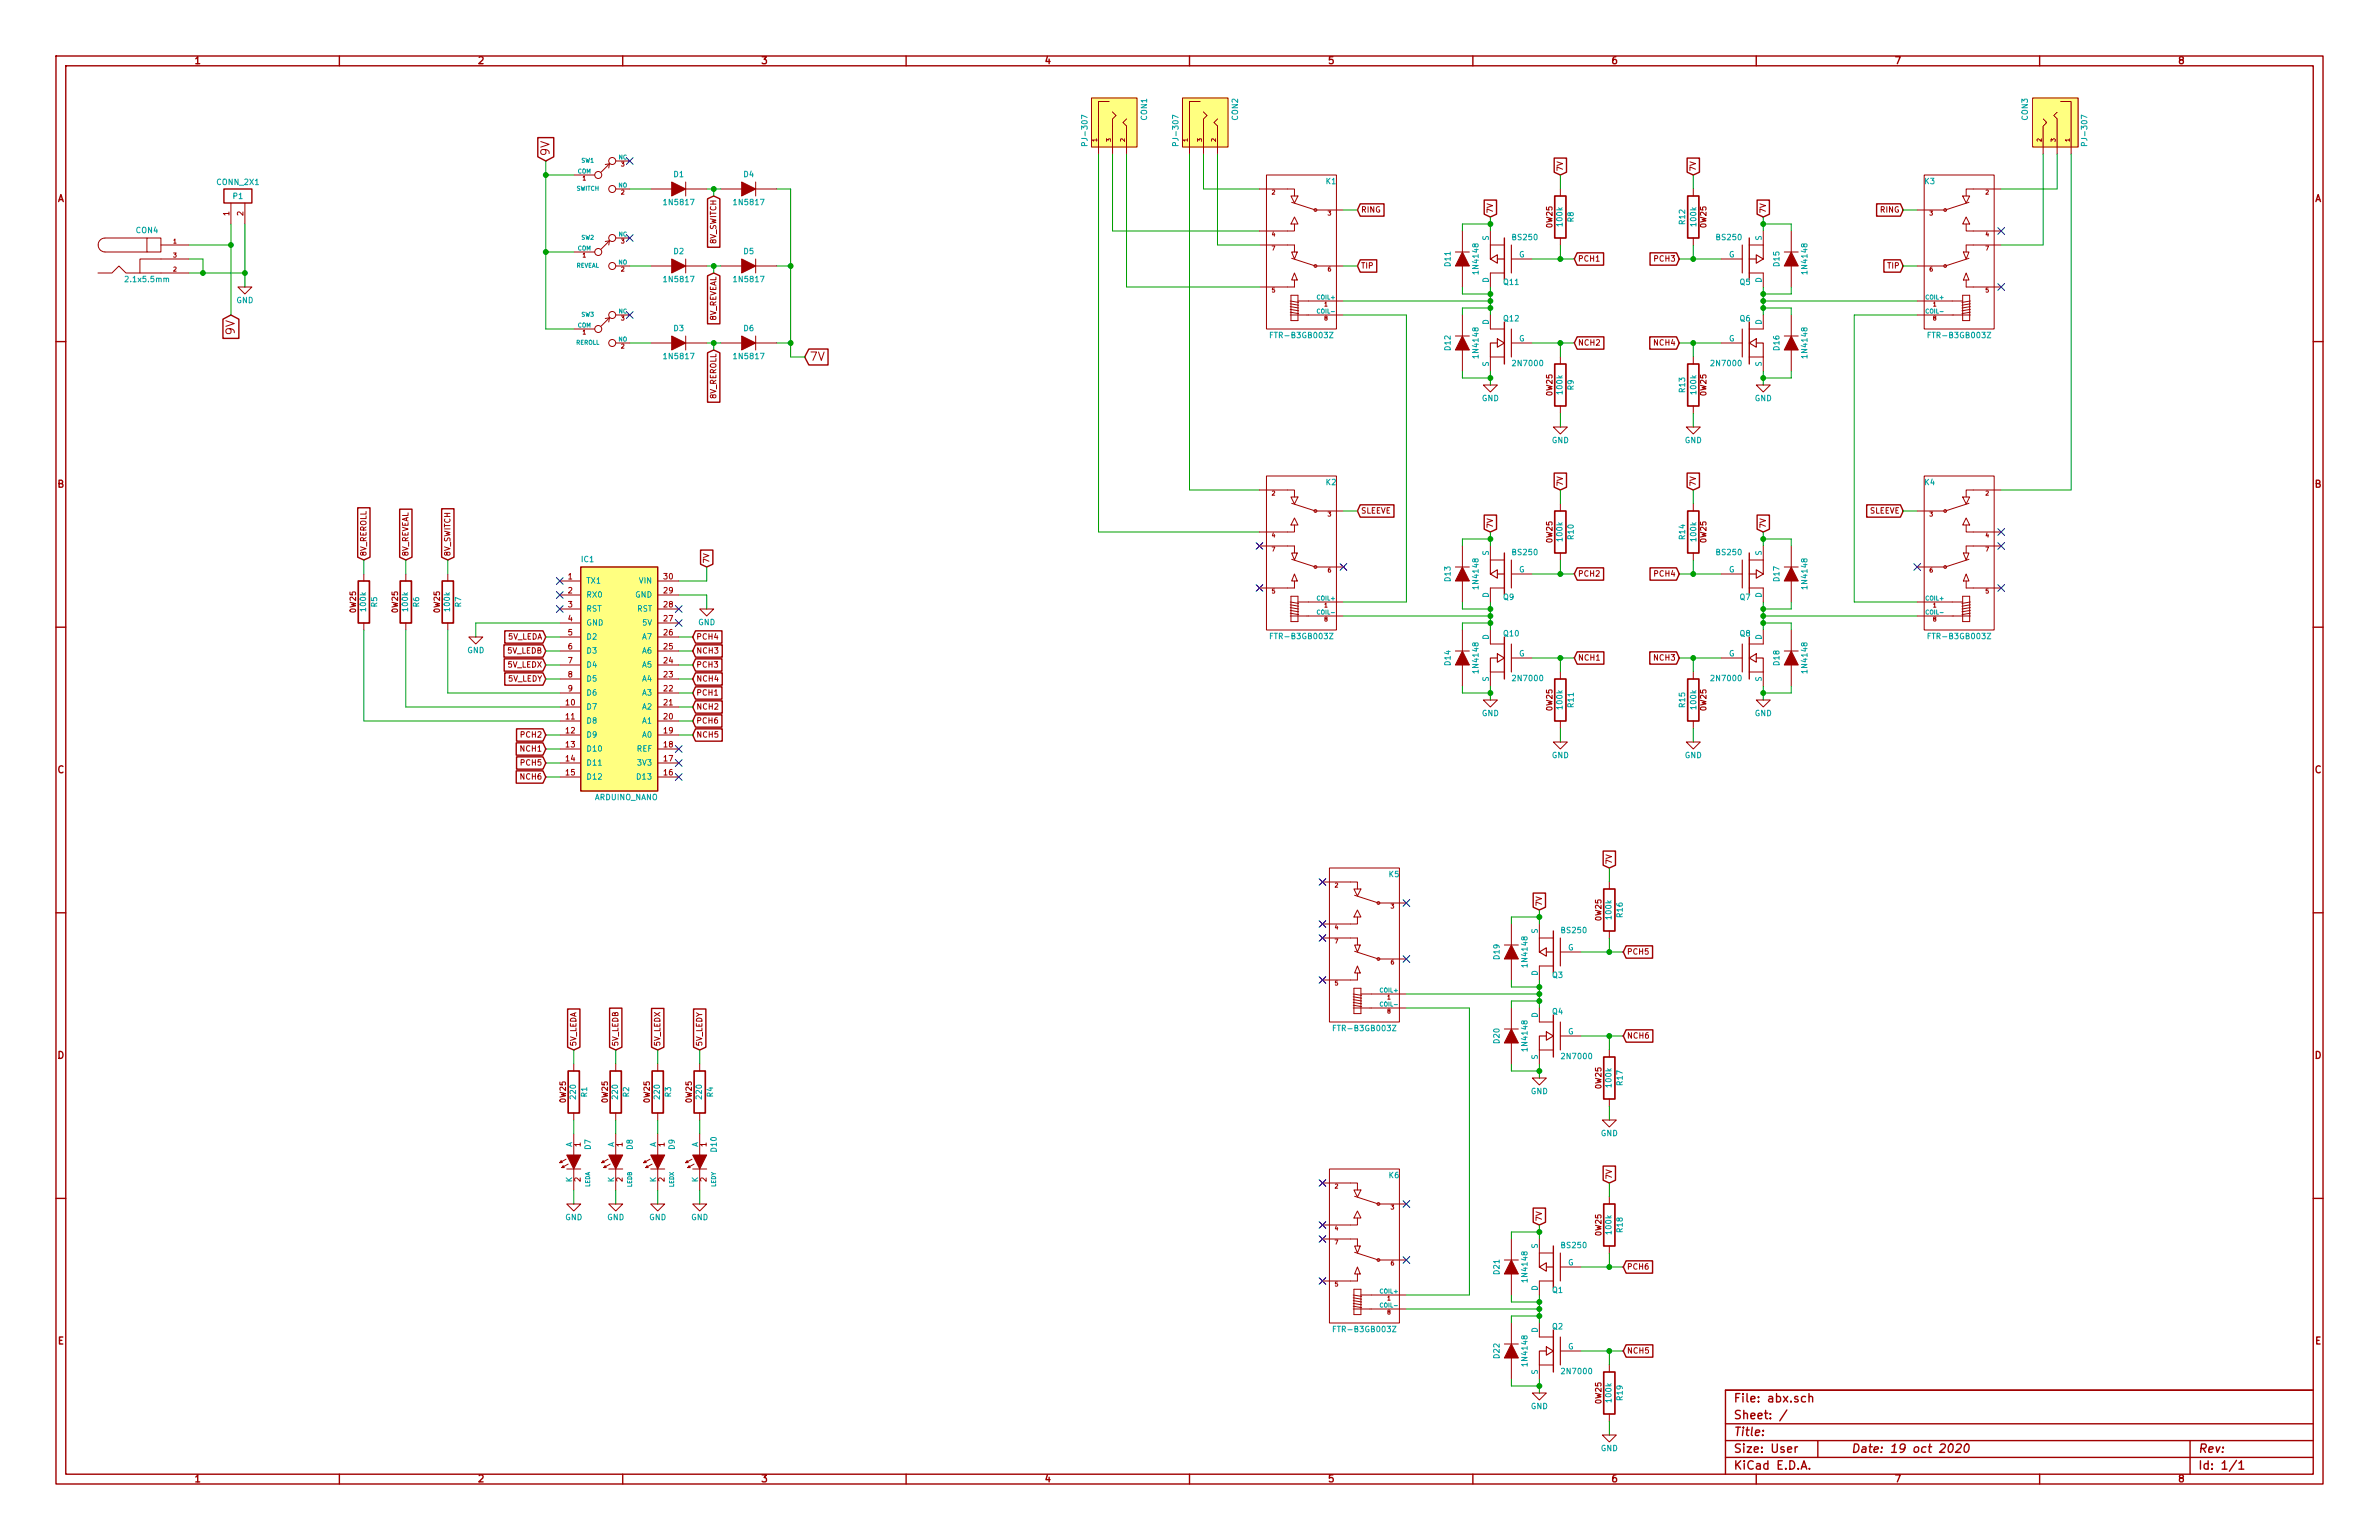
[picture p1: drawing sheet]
<svg xmlns="http://www.w3.org/2000/svg" width="432mm" height="279mm" viewBox="0 0 432 279" stroke-linecap="round" stroke-linejoin="round" font-family="sans-serif">
<defs><g id="words">
<g font-size="2.1" fill="#a00000">
<text x="99.8" y="28.3" transform="rotate(-90 99.8 28.3)">9V</text>
<text x="42.7" y="60.7" transform="rotate(-90 42.7 60.7)">9V</text>
<text x="147" y="65.5">7V</text>
<text x="314.7" y="254.5">File: abx.sch</text>
<text x="314.7" y="257.6">Sheet: /</text>
<text x="314.7" y="263.7">Size: User</text>
<text x="314.7" y="260.6">Title:</text>
<text x="336" y="263.7">Date: 19 oct 2020</text>
<text x="399" y="263.7">Rev:</text>
<text x="314.7" y="266.7">KiCad E.D.A.</text>
<text x="399" y="266.7">Id: 1/1</text>
</g>
<g font-size="1.8" fill="#a00000">
<text x="35.4" y="11.7">1</text>
<text x="86.8" y="11.7">2</text>
<text x="138.3" y="11.7">3</text>
<text x="189.7" y="11.7">4</text>
<text x="241.1" y="11.7">5</text>
<text x="292.6" y="11.7">6</text>
<text x="344" y="11.7">7</text>
<text x="395.5" y="11.7">8</text>
<text x="10.4" y="36.7">A</text>
<text x="420.1" y="36.7">A</text>
<text x="10.4" y="88.5">B</text>
<text x="420.1" y="88.5">B</text>
<text x="10.4" y="140.3">C</text>
<text x="420.1" y="140.3">C</text>
<text x="10.4" y="192.2">D</text>
<text x="420.1" y="192.2">D</text>
<text x="10.5" y="244">E</text>
<text x="420.2" y="244">E</text>
<text x="35.4" y="269">1</text>
<text x="86.8" y="269">2</text>
<text x="138.3" y="269">3</text>
<text x="189.7" y="269">4</text>
<text x="241.1" y="269">5</text>
<text x="292.6" y="269">6</text>
<text x="344" y="269">7</text>
<text x="395.5" y="269">8</text>
</g>
<g font-size="1.4" fill="#00a0a0">
<text x="208.2" y="21.8" transform="rotate(-90 208.2 21.8)">CON1</text>
<text x="224.7" y="21.8" transform="rotate(-90 224.7 21.8)">CON2</text>
<text x="368.1" y="21.8" transform="rotate(-90 368.1 21.8)">CON3</text>
<text x="197.4" y="26" transform="rotate(-90 197.4 26)">PJ-307</text>
<text x="213.9" y="26" transform="rotate(-90 213.9 26)">PJ-307</text>
<text x="378.9" y="26" transform="rotate(-90 378.9 26)">PJ-307</text>
<text x="39.4" y="33.6">CONN_2X1</text>
<text x="122.3" y="32.2">D1</text>
<text x="135" y="32.2">D4</text>
<text x="240.7" y="33.5">K1</text>
<text x="349.4" y="33.5">K3</text>
<text x="42.3" y="36.1">P1</text>
<text x="120.7" y="37.3">1N5817</text>
<text x="133.4" y="37.3">1N5817</text>
<text x="283.6" y="40.9" transform="rotate(-90 283.6 40.9)">100k</text>
<text x="285.7" y="40.3" transform="rotate(-90 285.7 40.3)">R8</text>
<text x="305.9" y="40.7" transform="rotate(-90 305.9 40.7)">R12</text>
<text x="307.9" y="40.9" transform="rotate(-90 307.9 40.9)">100k</text>
<text x="24.7" y="42.3">CON4</text>
<text x="122.3" y="46.2">D2</text>
<text x="135" y="46.2">D5</text>
<text x="270.3" y="43.6" transform="rotate(-90 270.3 43.6)">S</text>
<text x="274.6" y="43.6">BS250</text>
<text x="275.7" y="46.7">G</text>
<text x="311.6" y="43.6">BS250</text>
<text x="313.8" y="46.7">G</text>
<text x="319.8" y="43.6" transform="rotate(-90 319.8 43.6)">S</text>
<text x="23.1" y="51.2">2.1x5.5mm</text>
<text x="120.7" y="51.2">1N5817</text>
<text x="133.4" y="51.2">1N5817</text>
<text x="263.3" y="48.3" transform="rotate(-90 263.3 48.3)">D11</text>
<text x="268.4" y="49.5" transform="rotate(-90 268.4 49.5)">1N4148</text>
<text x="270.3" y="51.3" transform="rotate(-90 270.3 51.3)">D</text>
<text x="273" y="51.7">Q11</text>
<text x="315.8" y="51.7">Q5</text>
<text x="319.8" y="51.3" transform="rotate(-90 319.8 51.3)">D</text>
<text x="323" y="48.3" transform="rotate(-90 323 48.3)">D15</text>
<text x="328.1" y="49.5" transform="rotate(-90 328.1 49.5)">1N4148</text>
<text x="42.9" y="55">GND</text>
<text x="270.3" y="58.9" transform="rotate(-90 270.3 58.9)">D</text>
<text x="273" y="58.3">Q12</text>
<text x="315.8" y="58.3">Q6</text>
<text x="319.8" y="58.9" transform="rotate(-90 319.8 58.9)">D</text>
<text x="120.7" y="65.2">1N5817</text>
<text x="122.3" y="60.1">D3</text>
<text x="133.4" y="65.2">1N5817</text>
<text x="135" y="60.1">D6</text>
<text x="231" y="61.4">FTR-B3GB003Z</text>
<text x="263.3" y="63.5" transform="rotate(-90 263.3 63.5)">D12</text>
<text x="268.4" y="64.7" transform="rotate(-90 268.4 64.7)">1N4148</text>
<text x="275.7" y="62">G</text>
<text x="313.8" y="62">G</text>
<text x="323" y="63.5" transform="rotate(-90 323 63.5)">D16</text>
<text x="328.1" y="64.7" transform="rotate(-90 328.1 64.7)">1N4148</text>
<text x="350.4" y="61.4">FTR-B3GB003Z</text>
<text x="270.3" y="66.5" transform="rotate(-90 270.3 66.5)">S</text>
<text x="274.8" y="66.5">2N7000</text>
<text x="283.6" y="71.4" transform="rotate(-90 283.6 71.4)">100k</text>
<text x="285.7" y="70.7" transform="rotate(-90 285.7 70.7)">R9</text>
<text x="305.9" y="71.1" transform="rotate(-90 305.9 71.1)">R13</text>
<text x="307.9" y="71.4" transform="rotate(-90 307.9 71.4)">100k</text>
<text x="310.8" y="66.5">2N7000</text>
<text x="319.8" y="66.5" transform="rotate(-90 319.8 66.5)">S</text>
<text x="268.9" y="72.8">GND</text>
<text x="318.5" y="72.8">GND</text>
<text x="281.6" y="80.4">GND</text>
<text x="305.8" y="80.4">GND</text>
<text x="240.7" y="88.1">K2</text>
<text x="349.4" y="88.1">K4</text>
<text x="270.3" y="100.8" transform="rotate(-90 270.3 100.8)">S</text>
<text x="274.6" y="100.8">BS250</text>
<text x="283.6" y="98.1" transform="rotate(-90 283.6 98.1)">100k</text>
<text x="285.7" y="97.8" transform="rotate(-90 285.7 97.8)">R10</text>
<text x="305.9" y="97.8" transform="rotate(-90 305.9 97.8)">R14</text>
<text x="307.9" y="98.1" transform="rotate(-90 307.9 98.1)">100k</text>
<text x="311.6" y="100.8">BS250</text>
<text x="319.8" y="100.8" transform="rotate(-90 319.8 100.8)">S</text>
<text x="105.5" y="102">IC1</text>
<text x="106.4" y="105.9">TX1</text>
<text x="116" y="105.9">VIN</text>
<text x="263.3" y="105.4" transform="rotate(-90 263.3 105.4)">D13</text>
<text x="268.4" y="106.6" transform="rotate(-90 268.4 106.6)">1N4148</text>
<text x="275.7" y="103.9">G</text>
<text x="313.8" y="103.9">G</text>
<text x="323" y="105.4" transform="rotate(-90 323 105.4)">D17</text>
<text x="328.1" y="106.6" transform="rotate(-90 328.1 106.6)">1N4148</text>
<text x="66.5" y="110.8" transform="rotate(-90 66.5 110.8)">100k</text>
<text x="68.5" y="110.1" transform="rotate(-90 68.5 110.1)">R5</text>
<text x="74.1" y="110.8" transform="rotate(-90 74.1 110.8)">100k</text>
<text x="76.1" y="110.1" transform="rotate(-90 76.1 110.1)">R6</text>
<text x="81.7" y="110.8" transform="rotate(-90 81.7 110.8)">100k</text>
<text x="83.7" y="110.1" transform="rotate(-90 83.7 110.1)">R7</text>
<text x="106.4" y="108.5">RX0</text>
<text x="106.4" y="111">RST</text>
<text x="106.4" y="113.5">GND</text>
<text x="115.2" y="108.5">GND</text>
<text x="115.5" y="111">RST</text>
<text x="116.6" y="113.5">5V</text>
<text x="126.7" y="113.5">GND</text>
<text x="270.3" y="108.5" transform="rotate(-90 270.3 108.5)">D</text>
<text x="272.9" y="108.9">Q9</text>
<text x="315.8" y="108.9">Q7</text>
<text x="319.8" y="108.5" transform="rotate(-90 319.8 108.5)">D</text>
<text x="84.8" y="118.5">GND</text>
<text x="106.4" y="116.1">D2</text>
<text x="106.4" y="118.6">D3</text>
<text x="116.6" y="118.6">A6</text>
<text x="116.6" y="116.1">A7</text>
<text x="231" y="116">FTR-B3GB003Z</text>
<text x="270.3" y="116.1" transform="rotate(-90 270.3 116.1)">D</text>
<text x="273" y="115.5">Q10</text>
<text x="275.7" y="119.1">G</text>
<text x="313.8" y="119.1">G</text>
<text x="315.8" y="115.5">Q8</text>
<text x="319.8" y="116.1" transform="rotate(-90 319.8 116.1)">D</text>
<text x="350.4" y="116">FTR-B3GB003Z</text>
<text x="106.4" y="121.2">D4</text>
<text x="106.4" y="123.7">D5</text>
<text x="116.6" y="123.7">A4</text>
<text x="116.6" y="121.2">A5</text>
<text x="263.3" y="120.7" transform="rotate(-90 263.3 120.7)">D14</text>
<text x="268.4" y="121.8" transform="rotate(-90 268.4 121.8)">1N4148</text>
<text x="270.3" y="123.6" transform="rotate(-90 270.3 123.6)">S</text>
<text x="274.8" y="123.6">2N7000</text>
<text x="310.8" y="123.6">2N7000</text>
<text x="319.8" y="123.6" transform="rotate(-90 319.8 123.6)">S</text>
<text x="323" y="120.7" transform="rotate(-90 323 120.7)">D18</text>
<text x="328.1" y="121.8" transform="rotate(-90 328.1 121.8)">1N4148</text>
<text x="106.4" y="126.2">D6</text>
<text x="106.4" y="128.8">D7</text>
<text x="106.4" y="131.3">D8</text>
<text x="116.6" y="131.3">A1</text>
<text x="116.6" y="128.8">A2</text>
<text x="116.6" y="126.2">A3</text>
<text x="268.9" y="130">GND</text>
<text x="283.6" y="128.6" transform="rotate(-90 283.6 128.6)">100k</text>
<text x="285.7" y="128.3" transform="rotate(-90 285.7 128.3)">R11</text>
<text x="305.9" y="128.3" transform="rotate(-90 305.9 128.3)">R15</text>
<text x="307.9" y="128.6" transform="rotate(-90 307.9 128.6)">100k</text>
<text x="318.5" y="130">GND</text>
<text x="106.4" y="133.9">D9</text>
<text x="106.4" y="136.4">D10</text>
<text x="115.5" y="136.4">REF</text>
<text x="116.6" y="133.9">A0</text>
<text x="281.6" y="137.6">GND</text>
<text x="305.8" y="137.6">GND</text>
<text x="106.4" y="138.9">D11</text>
<text x="106.4" y="141.5">D12</text>
<text x="115.8" y="141.5">D13</text>
<text x="115.8" y="138.9">3V3</text>
<text x="107.9" y="145.2">ARDUINO_NANO</text>
<text x="252.1" y="159.2">K5</text>
<text x="292.5" y="166.7" transform="rotate(-90 292.5 166.7)">100k</text>
<text x="294.6" y="166.4" transform="rotate(-90 294.6 166.4)">R16</text>
<text x="279.1" y="169.4" transform="rotate(-90 279.1 169.4)">S</text>
<text x="283.5" y="169.3">BS250</text>
<text x="284.6" y="172.5">G</text>
<text x="272.2" y="174" transform="rotate(-90 272.2 174)">D19</text>
<text x="277.3" y="175.2" transform="rotate(-90 277.3 175.2)">1N4148</text>
<text x="279.1" y="177" transform="rotate(-90 279.1 177)">D</text>
<text x="281.8" y="177.5">Q3</text>
<text x="279.1" y="184.7" transform="rotate(-90 279.1 184.7)">D</text>
<text x="281.8" y="184.1">Q4</text>
<text x="242.5" y="187.1">FTR-B3GB003Z</text>
<text x="272.2" y="189.3" transform="rotate(-90 272.2 189.3)">D20</text>
<text x="277.3" y="190.4" transform="rotate(-90 277.3 190.4)">1N4148</text>
<text x="284.6" y="187.7">G</text>
<text x="279.1" y="192.2" transform="rotate(-90 279.1 192.2)">S</text>
<text x="283.7" y="192.2">2N7000</text>
<text x="292.5" y="197.2" transform="rotate(-90 292.5 197.2)">100k</text>
<text x="294.6" y="196.9" transform="rotate(-90 294.6 196.9)">R17</text>
<text x="104.6" y="199.3" transform="rotate(-90 104.6 199.3)">220</text>
<text x="106.6" y="199" transform="rotate(-90 106.6 199)">R1</text>
<text x="112.2" y="199.3" transform="rotate(-90 112.2 199.3)">220</text>
<text x="114.2" y="199" transform="rotate(-90 114.2 199)">R2</text>
<text x="119.8" y="199.3" transform="rotate(-90 119.8 199.3)">220</text>
<text x="121.8" y="199" transform="rotate(-90 121.8 199)">R3</text>
<text x="127.4" y="199.3" transform="rotate(-90 127.4 199.3)">220</text>
<text x="129.5" y="199" transform="rotate(-90 129.5 199)">R4</text>
<text x="277.8" y="198.6">GND</text>
<text x="103.9" y="208.2" transform="rotate(-90 103.9 208.2)">A</text>
<text x="107.3" y="208.5" transform="rotate(-90 107.3 208.5)">D7</text>
<text x="111.5" y="208.2" transform="rotate(-90 111.5 208.2)">A</text>
<text x="114.9" y="208.5" transform="rotate(-90 114.9 208.5)">D8</text>
<text x="119.1" y="208.2" transform="rotate(-90 119.1 208.2)">A</text>
<text x="122.5" y="208.5" transform="rotate(-90 122.5 208.5)">D9</text>
<text x="126.7" y="208.2" transform="rotate(-90 126.7 208.2)">A</text>
<text x="130.1" y="208.9" transform="rotate(-90 130.1 208.9)">D10</text>
<text x="290.5" y="206.2">GND</text>
<text x="103.9" y="214.5" transform="rotate(-90 103.9 214.5)">K</text>
<text x="111.5" y="214.5" transform="rotate(-90 111.5 214.5)">K</text>
<text x="119.1" y="214.5" transform="rotate(-90 119.1 214.5)">K</text>
<text x="126.7" y="214.5" transform="rotate(-90 126.7 214.5)">K</text>
<text x="252.1" y="213.8">K6</text>
<text x="102.6" y="221.4">GND</text>
<text x="110.2" y="221.4">GND</text>
<text x="117.8" y="221.4">GND</text>
<text x="125.4" y="221.4">GND</text>
<text x="279.1" y="226.5" transform="rotate(-90 279.1 226.5)">S</text>
<text x="283.5" y="226.5">BS250</text>
<text x="292.5" y="223.8" transform="rotate(-90 292.5 223.8)">100k</text>
<text x="294.6" y="223.5" transform="rotate(-90 294.6 223.5)">R18</text>
<text x="272.2" y="231.2" transform="rotate(-90 272.2 231.2)">D21</text>
<text x="277.3" y="232.3" transform="rotate(-90 277.3 232.3)">1N4148</text>
<text x="284.6" y="229.6">G</text>
<text x="279.1" y="234.2" transform="rotate(-90 279.1 234.2)">D</text>
<text x="281.8" y="234.6">Q1</text>
<text x="242.5" y="241.7">FTR-B3GB003Z</text>
<text x="279.1" y="241.8" transform="rotate(-90 279.1 241.8)">D</text>
<text x="281.8" y="241.2">Q2</text>
<text x="284.6" y="244.9">G</text>
<text x="272.2" y="246.4" transform="rotate(-90 272.2 246.4)">D22</text>
<text x="277.3" y="247.6" transform="rotate(-90 277.3 247.6)">1N4148</text>
<text x="279.1" y="249.4" transform="rotate(-90 279.1 249.4)">S</text>
<text x="283.7" y="249.4">2N7000</text>
<text x="277.8" y="255.7">GND</text>
<text x="292.5" y="254.3" transform="rotate(-90 292.5 254.3)">100k</text>
<text x="294.6" y="254" transform="rotate(-90 294.6 254)">R19</text>
<text x="290.5" y="263.3">GND</text>
</g>
<g font-size="1.4" fill="#a00000">
<text x="283.7" y="31.1" transform="rotate(-90 283.7 31.1)">7V</text>
<text x="307.8" y="31.1" transform="rotate(-90 307.8 31.1)">7V</text>
<text x="41.7" y="39.1" transform="rotate(-90 41.7 39.1)">1</text>
<text x="44.2" y="39.1" transform="rotate(-90 44.2 39.1)">2</text>
<text x="247" y="38.6">RING</text>
<text x="271" y="38.7" transform="rotate(-90 271 38.7)">7V</text>
<text x="281.8" y="41.2" transform="rotate(-90 281.8 41.2)">0W25</text>
<text x="309.8" y="41.2" transform="rotate(-90 309.8 41.2)">0W25</text>
<text x="320.5" y="38.7" transform="rotate(-90 320.5 38.7)">7V</text>
<text x="341.2" y="38.6">RING</text>
<text x="130" y="44.3" transform="rotate(-90 130 44.3)">8V_SWITCH</text>
<text x="286.4" y="47.5">PCH1</text>
<text x="300.4" y="47.5">PCH3</text>
<text x="247" y="48.8">TIP</text>
<text x="342.6" y="48.8">TIP</text>
<text x="130" y="58.4" transform="rotate(-90 130 58.4)">8V_REVEAL</text>
<text x="286.4" y="62.7">NCH2</text>
<text x="300.3" y="62.7">NCH4</text>
<text x="281.8" y="71.7" transform="rotate(-90 281.8 71.7)">0W25</text>
<text x="309.8" y="71.7" transform="rotate(-90 309.8 71.7)">0W25</text>
<text x="130" y="72.5" transform="rotate(-90 130 72.5)">8V_REROLL</text>
<text x="283.7" y="88.2" transform="rotate(-90 283.7 88.2)">7V</text>
<text x="307.8" y="88.2" transform="rotate(-90 307.8 88.2)">7V</text>
<text x="247" y="93.2">SLEEVE</text>
<text x="271" y="95.9" transform="rotate(-90 271 95.9)">7V</text>
<text x="320.5" y="95.9" transform="rotate(-90 320.5 95.9)">7V</text>
<text x="339.2" y="93.2">SLEEVE</text>
<text x="66.5" y="100.9" transform="rotate(-90 66.5 100.9)">8V_REROLL</text>
<text x="74.2" y="100.9" transform="rotate(-90 74.2 100.9)">8V_REVEAL</text>
<text x="81.8" y="100.9" transform="rotate(-90 81.8 100.9)">8V_SWITCH</text>
<text x="281.8" y="98.4" transform="rotate(-90 281.8 98.4)">0W25</text>
<text x="309.8" y="98.4" transform="rotate(-90 309.8 98.4)">0W25</text>
<text x="103.1" y="105.2">1</text>
<text x="103.1" y="107.7">2</text>
<text x="120.5" y="105.2">30</text>
<text x="120.5" y="107.7">29</text>
<text x="128.8" y="102.2" transform="rotate(-90 128.8 102.2)">7V</text>
<text x="286.4" y="104.6">PCH2</text>
<text x="300.4" y="104.6">PCH4</text>
<text x="64.6" y="111.1" transform="rotate(-90 64.6 111.1)">0W25</text>
<text x="72.3" y="111.1" transform="rotate(-90 72.3 111.1)">0W25</text>
<text x="79.9" y="111.1" transform="rotate(-90 79.9 111.1)">0W25</text>
<text x="103.1" y="110.2">3</text>
<text x="103.1" y="112.8">4</text>
<text x="120.5" y="112.8">27</text>
<text x="120.5" y="110.2">28</text>
<text x="92" y="116.1">5V_LEDA</text>
<text x="92" y="118.6">5V_LEDB</text>
<text x="103.1" y="115.3">5</text>
<text x="103.1" y="117.9">6</text>
<text x="120.5" y="117.9">25</text>
<text x="120.5" y="115.3">26</text>
<text x="126.4" y="118.6">NCH3</text>
<text x="126.4" y="116.1">PCH4</text>
<text x="286.4" y="119.9">NCH1</text>
<text x="300.3" y="119.9">NCH3</text>
<text x="92.1" y="121.2">5V_LEDX</text>
<text x="92.1" y="123.7">5V_LEDY</text>
<text x="103.1" y="120.4">7</text>
<text x="103.1" y="122.9">8</text>
<text x="103.1" y="125.5">9</text>
<text x="120.5" y="125.5">22</text>
<text x="120.5" y="122.9">23</text>
<text x="120.5" y="120.4">24</text>
<text x="126.4" y="121.2">PCH3</text>
<text x="126.4" y="123.7">NCH4</text>
<text x="102.7" y="128">10</text>
<text x="102.7" y="130.6">11</text>
<text x="120.5" y="130.6">20</text>
<text x="120.5" y="128">21</text>
<text x="126.4" y="126.2">PCH1</text>
<text x="126.4" y="128.8">NCH2</text>
<text x="126.4" y="131.3">PCH6</text>
<text x="281.8" y="128.9" transform="rotate(-90 281.8 128.9)">0W25</text>
<text x="309.8" y="128.9" transform="rotate(-90 309.8 128.9)">0W25</text>
<text x="94.5" y="136.4">NCH1</text>
<text x="94.6" y="133.9">PCH2</text>
<text x="102.7" y="133.1">12</text>
<text x="102.7" y="135.6">13</text>
<text x="120.5" y="135.6">18</text>
<text x="120.5" y="133.1">19</text>
<text x="126.4" y="133.9">NCH5</text>
<text x="94.5" y="141.5">NCH6</text>
<text x="94.6" y="138.9">PCH5</text>
<text x="102.7" y="138.2">14</text>
<text x="102.7" y="140.7">15</text>
<text x="120.5" y="140.7">16</text>
<text x="120.5" y="138.2">17</text>
<text x="292.6" y="156.8" transform="rotate(-90 292.6 156.8)">7V</text>
<text x="279.9" y="164.4" transform="rotate(-90 279.9 164.4)">7V</text>
<text x="290.7" y="167" transform="rotate(-90 290.7 167)">0W25</text>
<text x="295.3" y="173.2">PCH5</text>
<text x="104.6" y="189.8" transform="rotate(-90 104.6 189.8)">5V_LEDA</text>
<text x="112.3" y="189.8" transform="rotate(-90 112.3 189.8)">5V_LEDB</text>
<text x="119.9" y="189.8" transform="rotate(-90 119.9 189.8)">5V_LEDX</text>
<text x="127.5" y="189.8" transform="rotate(-90 127.5 189.8)">5V_LEDY</text>
<text x="295.3" y="188.5">NCH6</text>
<text x="290.7" y="197.4" transform="rotate(-90 290.7 197.4)">0W25</text>
<text x="102.7" y="200" transform="rotate(-90 102.7 200)">0W25</text>
<text x="110.4" y="200" transform="rotate(-90 110.4 200)">0W25</text>
<text x="118" y="200" transform="rotate(-90 118 200)">0W25</text>
<text x="125.6" y="200" transform="rotate(-90 125.6 200)">0W25</text>
<text x="105.4" y="208" transform="rotate(-90 105.4 208)">1</text>
<text x="113" y="208" transform="rotate(-90 113 208)">1</text>
<text x="120.6" y="208" transform="rotate(-90 120.6 208)">1</text>
<text x="128.3" y="208" transform="rotate(-90 128.3 208)">1</text>
<text x="105.4" y="214.4" transform="rotate(-90 105.4 214.4)">2</text>
<text x="113" y="214.4" transform="rotate(-90 113 214.4)">2</text>
<text x="120.6" y="214.4" transform="rotate(-90 120.6 214.4)">2</text>
<text x="128.3" y="214.4" transform="rotate(-90 128.3 214.4)">2</text>
<text x="292.6" y="214" transform="rotate(-90 292.6 214)">7V</text>
<text x="279.9" y="221.6" transform="rotate(-90 279.9 221.6)">7V</text>
<text x="290.7" y="224.1" transform="rotate(-90 290.7 224.1)">0W25</text>
<text x="295.3" y="230.4">PCH6</text>
<text x="295.3" y="245.6">NCH5</text>
<text x="290.7" y="254.6" transform="rotate(-90 290.7 254.6)">0W25</text>
</g>
<g font-size="1.1" fill="#00a0a0">
<text x="105.5" y="29.5">SW1</text>
<text x="112.3" y="29">NC</text>
<text x="104.6" y="34.6">SWITCH</text>
<text x="104.8" y="31.5">COM</text>
<text x="112.2" y="34">NO</text>
<text x="104.8" y="45.5">COM</text>
<text x="105.5" y="43.5">SW2</text>
<text x="112.3" y="42.9">NC</text>
<text x="104.5" y="48.6">REVEAL</text>
<text x="112.2" y="48">NO</text>
<text x="104.8" y="59.4">COM</text>
<text x="105.5" y="57.5">SW3</text>
<text x="112.3" y="56.9">NC</text>
<text x="239.1" y="54.4">COIL+</text>
<text x="239.2" y="56.9">COIL-</text>
<text x="349.6" y="54.4">COIL+</text>
<text x="349.7" y="56.9">COIL-</text>
<text x="104.5" y="62.6">REROLL</text>
<text x="112.2" y="62">NO</text>
<text x="239.1" y="109">COIL+</text>
<text x="239.2" y="111.5">COIL-</text>
<text x="349.6" y="109">COIL+</text>
<text x="349.7" y="111.5">COIL-</text>
<text x="250.5" y="180.1">COIL+</text>
<text x="250.6" y="182.6">COIL-</text>
<text x="107.1" y="215.4" transform="rotate(-90 107.1 215.4)">LEDA</text>
<text x="114.7" y="215.4" transform="rotate(-90 114.7 215.4)">LEDB</text>
<text x="122.4" y="215.4" transform="rotate(-90 122.4 215.4)">LEDX</text>
<text x="130" y="215.4" transform="rotate(-90 130 215.4)">LEDY</text>
<text x="250.5" y="234.7">COIL+</text>
<text x="250.6" y="237.2">COIL-</text>
</g>
<g font-size="1.1" fill="#a00000">
<text x="199.1" y="25.7" transform="rotate(-90 199.1 25.7)">1</text>
<text x="201.7" y="25.7" transform="rotate(-90 201.7 25.7)">3</text>
<text x="204.2" y="25.7" transform="rotate(-90 204.2 25.7)">2</text>
<text x="215.6" y="25.7" transform="rotate(-90 215.6 25.7)">1</text>
<text x="218.2" y="25.7" transform="rotate(-90 218.2 25.7)">3</text>
<text x="220.7" y="25.7" transform="rotate(-90 220.7 25.7)">2</text>
<text x="370.6" y="25.7" transform="rotate(-90 370.6 25.7)">2</text>
<text x="373.1" y="25.7" transform="rotate(-90 373.1 25.7)">3</text>
<text x="375.7" y="25.7" transform="rotate(-90 375.7 25.7)">1</text>
<text x="105.8" y="32.8">1</text>
<text x="112.8" y="35.3">2</text>
<text x="112.8" y="30.2">3</text>
<text x="230.9" y="35.3">2</text>
<text x="360.4" y="35.3">2</text>
<text x="241" y="39.1">3</text>
<text x="350.2" y="39.1">3</text>
<text x="31.5" y="44.2">1</text>
<text x="31.5" y="46.7">3</text>
<text x="105.8" y="46.7">1</text>
<text x="112.8" y="44.2">3</text>
<text x="230.9" y="42.9">4</text>
<text x="230.9" y="45.5">7</text>
<text x="360.4" y="42.9">4</text>
<text x="360.4" y="45.5">7</text>
<text x="31.5" y="49.3">2</text>
<text x="112.8" y="49.3">2</text>
<text x="230.9" y="53.1">5</text>
<text x="241" y="49.3">6</text>
<text x="350.2" y="49.3">6</text>
<text x="360.4" y="53.1">5</text>
<text x="112.8" y="58.2">3</text>
<text x="240.4" y="55.6">1</text>
<text x="240.4" y="58.2">8</text>
<text x="350.9" y="55.6">1</text>
<text x="350.9" y="58.2">8</text>
<text x="105.8" y="60.7">1</text>
<text x="112.8" y="63.2">2</text>
<text x="230.9" y="89.9">2</text>
<text x="360.4" y="89.9">2</text>
<text x="241" y="93.7">3</text>
<text x="350.2" y="93.7">3</text>
<text x="230.9" y="97.5">4</text>
<text x="230.9" y="100.1">7</text>
<text x="360.4" y="97.5">4</text>
<text x="360.4" y="100.1">7</text>
<text x="230.9" y="107.7">5</text>
<text x="241" y="103.9">6</text>
<text x="350.2" y="103.9">6</text>
<text x="360.4" y="107.7">5</text>
<text x="240.4" y="110.2">1</text>
<text x="240.4" y="112.8">8</text>
<text x="350.9" y="110.2">1</text>
<text x="350.9" y="112.8">8</text>
<text x="242.3" y="161">2</text>
<text x="252.5" y="164.8">3</text>
<text x="242.3" y="168.7">4</text>
<text x="242.3" y="171.2">7</text>
<text x="242.3" y="178.8">5</text>
<text x="252.5" y="175">6</text>
<text x="251.8" y="181.4">1</text>
<text x="251.8" y="183.9">8</text>
<text x="242.3" y="215.6">2</text>
<text x="252.5" y="219.5">3</text>
<text x="242.3" y="223.3">4</text>
<text x="242.3" y="225.8">7</text>
<text x="242.3" y="233.4">5</text>
<text x="252.5" y="229.6">6</text>
<text x="251.8" y="236">1</text>
<text x="251.8" y="238.5">8</text>
</g>
</g></defs>
<g fill="none" stroke="#a00000" stroke-width=".25">
<path d="M10.2 10.2h411.4v259h-411.4zM11.9 11.9h408v255.6h-408zM61.6 10.2v1.7M113 10.2v1.7M164.5 10.2v1.7M215.9 10.2v1.7M267.3 10.2v1.7M318.8 10.2v1.7M370.2 10.2v1.7M40.6 34.3h5.1v2.5h-5.1zM97.6 25h2.9v3.4l-1.4 .8-1.5-.8zM128.4 36.1l1.1-.5 1.2 .5v8.8h-2.3z"/>
<path d="M246.9 37h4.3v2.2h-4.3l-.5-1.1zM269.4 36.3h2.2v2.6l-1.1 .5-1.1-.5zM282.1 28.7h2.2v2.5l-1.1 .6-1.1-.6zM306.2 28.7h2.3v2.5l-1.2 .6-1.1-.6zM318.9 36.3h2.3v2.6l-1.2 .5-1.1-.5zM340.6 37h4.3l.5 1.1-.5 1.1h-4.3zM40.5 57.9l1.4-.7 1.5 .7v3.5h-2.9zM128.4 50l1.1-.5 1.2 .5v8.8h-2.3zM246.9 47.1h3v2.3h-3l-.5-1.1zM273 43.2v7.6M273 58.4v7.6M286.3 45.9h4.8v2.2h-4.8l-.6-1.1z"/>
<path d="M299.5 45.9h4.8l.5 1.1-.5 1.1h-4.8zM317.5 43.2v7.6M317.5 58.4v7.6M341.9 47.1h3l.5 1.2-.5 1.1h-3zM10.2 62h1.7M128.4 64l1.1-.5 1.2 .5v9h-2.3zM146.8 63.3h3.5v2.9h-3.5l-.8-1.4zM286.3 61.1h4.8v2.2h-4.8l-.6-1.1zM299.4 61.1h4.9l.5 1.1-.5 1.1h-4.9zM419.9 62h1.7M64.9 92.1h2.3v9l-1.2 .5-1.1-.5zM72.5 92.4h2.3v8.7l-1.1 .5-1.2-.5z"/>
<path d="M80.2 92.3h2.2v8.8l-1.1 .5-1.1-.5zM127.2 99.8h2.2v2.6l-1.1 .5-1.1-.5zM246.9 91.6h6.1v2.2h-6.1l-.5-1.1zM269.4 93.4h2.2v2.6l-1.1 .5-1.1-.5zM282.1 85.8h2.2v2.6l-1.1 .5-1.1-.5zM306.2 85.8h2.3v2.6l-1.2 .5-1.1-.5zM318.9 93.4h2.3v2.6l-1.2 .5-1.1-.5zM338.8 91.6h6.1l.5 1.1-.5 1.1h-6.1zM10.2 113.8h1.7M91.5 117h7.1l.5 1.1-.5 1.1h-7.1zM91.5 119.5h7.1l.5 1.2-.5 1.1h-7.1zM91.6 114.5h7l.5 1.1-.5 1.1h-7z"/>
<path d="M105.4 102.9h14v40.6h-14zM126.2 119.5h4.8v2.3h-4.8l-.5-1.1zM126.2 117h4.9v2.2h-4.9l-.5-1.1zM126.2 114.5h4.8v2.2h-4.8l-.5-1.1zM273 100.3v7.7M273 115.6v7.6M286.3 103h4.8v2.3h-4.8l-.6-1.2zM286.3 118.3h4.8v2.2h-4.8l-.6-1.1zM299.4 118.3h4.9l.5 1.1-.5 1.1h-4.9zM299.5 103h4.8l.5 1.1-.5 1.2h-4.8zM317.5 100.3v7.7M317.5 115.6v7.6"/>
<path d="M419.9 113.8h1.7M91.6 122.1h7l.5 1.1-.5 1.1h-7zM93.7 134.8h4.9l.5 1.1-.5 1.1h-4.9zM93.7 139.9h4.9l.5 1.1-.5 1.1h-4.9zM93.8 132.2h4.8l.5 1.2-.5 1.1h-4.8zM93.8 137.3h4.8l.5 1.1-.5 1.1h-4.8zM126.2 124.6h4.8v2.2h-4.8l-.5-1.1zM126.2 127.2h4.9v2.2h-4.9l-.5-1.1zM126.2 129.7h4.8v2.2h-4.8l-.5-1.1zM126.2 122.1h4.9v2.2h-4.9l-.5-1.1zM126.2 132.2h4.9v2.3h-4.9l-.5-1.1zM291 154.4h2.2v2.6l-1.1 .5-1.1-.5z"/>
<path d="M10.2 165.6h1.7M278.3 162h2.2v2.6l-1.1 .5-1.1-.5zM281.9 168.9v7.6M295.1 171.6h4.8v2.2h-4.8l-.5-1.1zM419.9 165.6h1.7M103 183.1h2.3v6.9l-1.2 .5-1.1-.5zM110.6 182.9h2.3v7.1l-1.1 .5-1.2-.5zM118.3 183h2.2v7l-1.1 .5-1.1-.5zM125.9 183.1h2.2v6.9l-1.1 .5-1.1-.5zM281.9 184.2v7.6M295.1 186.8h4.9v2.3h-4.9l-.5-1.1zM10.2 217.4h1.7"/>
<path d="M278.3 219.2h2.2v2.5l-1.1 .6-1.1-.6zM291 211.6h2.2v2.5l-1.1 .5-1.1-.5zM419.9 217.4h1.7M281.9 226.1v7.6M295.1 228.8h4.8v2.2h-4.8l-.5-1.1zM281.9 241.3v7.6M295.1 244h4.9v2.2h-4.9l-.5-1.1zM313.2 258.3h106.7M320 259.5v.2M324.3 255.8l-1.3 2M327.7 253.4l-.4-.1-.3 .3 .1 .6 .2 .2 .4-.1M328.3 253.5l.1-.1a.36 .36 0 0 1 .6 .2v.8"/>
<path d="M328.3 252.8v1.6M419.9 252.2h-106.7v15.3M61.6 267.5v1.7M113 267.5v1.7M164.5 267.5v1.7M215.9 267.5v1.7M267.3 267.5v1.7M313.2 264.4h106.7M313.2 261.4h106.7M318.8 267.5v1.7M325.8 262.5v1M326.3 262.5l-.3 .1-.2 .2"/>
<path d="M326.9 266.5l.5-1.5 .5 1.5M327.1 266.1h.7M328.4 266.4v.1M329.9 261.4v3M353.9 262.1l.3-.1a.88 .88 0 0 1-.3 1.5l-.3-.3a1.17 1.17 0 0 1 .3-1.1zM355.1 262.1l.6-.1 .3 .3-.1 .3-1 .9h1M356.7 262.1l.4-.1a.88 .88 0 0 1-.3 1.5l-.3-.3a1.19 1.19 0 0 1 .2-1.1zM370.2 267.5v1.7M397.5 261.4v6.1M405.9 264.9l-1.3 2M406.4 265.5l.4-.5v1.5M406.4 266.5h.9"/>
</g>
<g fill="none" stroke="#a00000" stroke-width=".18">
<path d="M198.1 17.8h8.3v8.9h-8.3zM201.3 17.8h3.8v1.3h-3.8zM201.3 18.4h-1.9v9.5M214.6 17.8h8.3v8.9h-8.3zM217.8 17.8h3.8v1.3h-3.8zM217.8 18.4h-1.9v9.5M368.9 17.8h8.3v8.9h-8.3zM370.2 17.8h3.8v1.3h-3.8zM374 18.4h1.9v9.5M41.9 36.8v3.8M44.4 36.8v3.8M104.1 31.8h3.8"/>
<path d="M110.6 29.7l-1.5 1.5M110.6 29.7l-.7 .1M110.6 29.7l-.1 .8M111.8 34.3h2.5M111.8 29.2h2.5M118.1 34.3h3.8M124.5 33v2.6M124.5 34.3h3.8M130.8 34.3h3.8M137.2 34.3h3.8M137.2 33v2.6M201.9 20.3l.7 .7-.7 .6v6.3"/>
<path d="M204.5 21.6l-.7 .6 .7 .7v5M218.4 20.3l.7 .7-.7 .6v6.3M221 21.6l-.7 .6 .7 .7v5M228.6 34.3h6.3v1.3M229.9 31.8h12.7v27.9h-12.7zM234.3 35.6h1.3l-.7 1.2zM234.4 36.7l4.4 1.4h5M234.9 39.4l.7 1.2h-1.3zM283.2 34.3v1.3M307.3 34.3v1.3M349.2 31.8h12.7v27.9h-12.7zM356.2 35.6h1.3l-.6 1.2z"/>
<path d="M356.9 39.4l.6 1.2h-1.3zM357.4 36.7l-4.3 1.4h-5.1M363.2 34.3h-6.3v1.3M370.8 21.6l.7 .6-.7 .7v5M373.4 20.3l-.7 .7 .7 .6v6.3M17.8 49.5h2.5l1.3-1.2 1.3 1.2h11.4M26.7 43.2h2.5v2.5h-2.5zM26.7 43.2h-7.7a1.26 1.26 0 0 0-1.2 1.3 1.26 1.26 0 0 0 1.2 1.2h7.7M29.2 44.5h5.1M34.3 47h-8.9v2.5M43.2 52.1h2.5l-1.3 1.2zM104.1 59.7h3.8"/>
<path d="M104.1 45.7h3.8M110.6 43.7l-1.5 1.5M110.6 43.7l-.7 .1M110.6 43.7l-.1 .8M110.6 57.7l-1.5 1.5M110.6 57.7l-.7 .1M110.6 57.7l-.1 .7M111.8 48.3h2.5M111.8 57.2h2.5M111.8 43.2h2.5M118.1 48.3h3.8M124.5 47v2.5"/>
<path d="M124.5 48.3h3.8M130.8 48.3h3.8M137.2 48.3h3.8M137.2 47v2.5M228.6 44.5h6.3v1.2M234.2 57.2h9.6M234.2 56.6l1.5 .3M234.2 56.1l1.5 .3M234.2 55.6l1.5 .3M234.2 55.1l1.5 .3M234.2 54.6l1.5 .3M234.3 53.6h1.3v4.6h-1.3z"/>
<path d="M234.4 45.7h1.1l-.6 1.3zM234.4 46.9l4.4 1.4h5M234.9 40.6v1.3h-6.3M234.9 49.5l.6 1.3h-1.1zM234.9 50.8v1.3h-6.3M235.6 54.6h8.2M264.2 45.7h2.5M265.4 41.9v3.8M265.4 48.3v3.8M265.4 57.2v3.8M270.5 41.9v2.6h2.5M270.5 57.2v2.5h2.5"/>
<path d="M273 49.5h-2.5v2.6M274.3 47h3.8M283.2 43.2v1.3M307.3 43.2v1.3M312.4 47h3.8M317.5 49.5h2.5v2.6M320 41.9v2.6h-2.5M320 57.2v2.5h-2.5M323.8 45.7h2.6M325.1 41.9v3.8M325.1 48.3v3.8M325.1 57.2v3.8"/>
<path d="M348 57.2h9.6M348 54.6h8.2M356.2 53.6h1.3v4.6h-1.3zM356.4 45.7h1l-.5 1.3zM356.9 40.6v1.3h6.3M356.9 49.5l.5 1.3h-1zM356.9 50.8v1.3h6.3M357.4 46.9l-4.3 1.4h-5.1M357.6 56.6l-1.5 .3M357.6 56.1l-1.5 .3M357.6 55.6l-1.5 .3M357.6 55.1l-1.5 .3"/>
<path d="M357.6 54.6l-1.5 .3M363.2 44.5h-6.3v1.2M111.8 62.2h2.5M118.1 62.2h3.8M124.5 61v2.5M124.5 62.2h3.8M130.8 62.2h3.8M137.2 62.2h3.8M137.2 61v2.5M264.2 61h2.5M265.4 63.5v3.8M269.2 69.9h2.6l-1.3 1.2z"/>
<path d="M273 64.8h-2.5v2.5M274.3 62.2h3.8M281.9 77.5h2.6l-1.3 1.2zM283.2 64.8v1.2M283.2 73.7v1.2M306.1 77.5h2.5l-1.3 1.2zM307.3 64.8v1.2M307.3 73.7v1.2M312.4 62.2h3.8M317.5 64.8h2.5v2.5M318.8 69.9h2.5l-1.3 1.2zM323.8 61h2.6"/>
<path d="M325.1 63.5v3.8M228.6 88.9h6.3v1.3M228.6 99.1h6.3v1.2M229.9 86.4h12.7v27.9h-12.7zM234.3 90.2h1.3l-.7 1.2zM234.4 91.3l4.4 1.4h5M234.9 95.3v1.2h-6.3M234.9 94l.7 1.3h-1.3zM265.4 99.1v3.8M270.5 99.1v2.5h2.5M283.2 91.4v1.3M307.3 91.4v1.3"/>
<path d="M320 99.1v2.5h-2.5M325.1 99.1v3.8M349.2 86.4h12.7v27.9h-12.7zM356.2 90.2h1.3l-.6 1.2zM356.9 95.3v1.2h6.3M356.9 94l.6 1.3h-1.3zM357.4 91.3l-4.3 1.4h-5.1M363.2 88.9h-6.3v1.3M363.2 99.1h-6.3v1.2M66 104.1v1.3M66 113v1.3M73.7 104.1v1.3"/>
<path d="M73.7 113v1.3M81.3 104.1v1.3M81.3 113v1.3M85.1 115.6h2.5l-1.2 1.2zM101.6 118.1h3.8M101.6 105.4h3.8M101.6 108h3.8M101.6 110.5h3.8M101.6 113h3.8M101.6 115.6h3.8M119.4 118.1h3.8M119.4 105.4h3.8"/>
<path d="M119.4 108h3.8M119.4 110.5h3.8M119.4 113h3.8M119.4 115.6h3.8M127 110.5h2.5l-1.2 1.3zM234.2 111.8h9.6M234.2 111.3l1.5 .2M234.2 110.7l1.5 .3M234.2 110.2l1.5 .3M234.2 109.7l1.5 .3M234.2 109.2l1.5 .3M234.3 108.2h1.3v4.6h-1.3z"/>
<path d="M234.4 100.3h1.1l-.6 1.3zM234.4 101.5l4.4 1.4h5M234.9 104.1l.6 1.3h-1.1zM234.9 105.4v1.3h-6.3M235.6 109.2h8.2M264.2 102.9h2.5M264.2 118.1h2.5M265.4 105.4v3.8M265.4 114.3v3.8M270.5 114.3v2.5h2.5M273 106.7h-2.5v2.5M274.3 119.4h3.8"/>
<path d="M274.3 104.1h3.8M283.2 100.3v1.3M307.3 100.3v1.3M312.4 119.4h3.8M312.4 104.1h3.8M317.5 106.7h2.5v2.5M320 114.3v2.5h-2.5M323.8 102.9h2.6M323.8 118.1h2.6M325.1 105.4v3.8M325.1 114.3v3.8M348 111.8h9.6"/>
<path d="M348 109.2h8.2M356.2 108.2h1.3v4.6h-1.3zM356.4 100.3h1l-.5 1.3zM356.9 104.1l.5 1.3h-1zM356.9 105.4v1.3h6.3M357.4 101.5l-4.3 1.4h-5.1M357.6 111.3l-1.5 .2M357.6 110.7l-1.5 .3M357.6 110.2l-1.5 .3M357.6 109.7l-1.5 .3M357.6 109.2l-1.5 .3M101.6 120.7h3.8"/>
<path d="M101.6 123.2h3.8M101.6 125.7h3.8M101.6 128.3h3.8M101.6 130.8h3.8M101.6 133.4h3.8M101.6 135.9h3.8M101.6 138.4h3.8M119.4 120.7h3.8M119.4 123.2h3.8M119.4 125.7h3.8M119.4 128.3h3.8M119.4 130.8h3.8"/>
<path d="M119.4 133.4h3.8M119.4 135.9h3.8M119.4 138.4h3.8M265.4 120.7v3.8M269.2 127h2.6l-1.3 1.3zM273 121.9h-2.5v2.6M281.9 134.6h2.6l-1.3 1.3zM283.2 121.9v1.3M283.2 130.8v1.3M306.1 134.6h2.5l-1.3 1.3zM307.3 121.9v1.3M307.3 130.8v1.3"/>
<path d="M317.5 121.9h2.5v2.6M318.8 127h2.5l-1.3 1.3zM325.1 120.7v3.8M101.6 141h3.8M119.4 141h3.8M241.3 157.5h12.7v27.9h-12.7zM240 160h6.4v1.3M240 170.2h6.4v1.3M245.7 161.3h1.3l-.6 1.3zM245.7 179.3h1.3v4.6h-1.3zM245.9 171.5h1l-.5 1.2zM245.9 162.4l4.3 1.4h5.1"/>
<path d="M245.9 172.6l4.3 1.4h5.1M246.4 166.4v1.2h-6.4M246.4 175.3l.5 1.2h-1zM246.4 165.1l.6 1.3h-1.3zM246.4 176.5v1.3h-6.4M273 171.5h2.6M274.3 167.6v3.9M274.3 174v3.8M279.4 167.6v2.6h2.5M281.9 175.3h-2.5v2.5M283.2 172.7h3.8M292.1 160v1.3"/>
<path d="M292.1 168.9v1.3M104.1 193v1.3M111.8 193v1.3M119.4 193v1.3M127 193v1.3M245.6 182.9h9.7M245.6 182.4l1.5 .2M245.6 181.9l1.5 .2M245.6 181.4l1.5 .2M245.6 180.8l1.5 .3M245.6 180.3l1.5 .3M247 180.3h8.3"/>
<path d="M273 186.7h2.6M274.3 182.9v3.8M274.3 189.2v3.8M278.1 195.6h2.6l-1.3 1.3zM279.4 182.9v2.5h2.5M281.9 190.5h-2.5v2.5M283.2 188h3.8M292.1 190.5v1.3M292.1 199.4v1.3M102.2 211.5l.2 .3h-.4zM102.7 210.3l-1.1 .6 .3-.3 .2 .3h-.5M102.9 218.4h2.5l-1.3 1.3z"/>
<path d="M102.9 212.1h2.5M103.1 211.2l-1.1 .6M104.1 201.9v1.3M104.1 205.7v3.9M104.1 212.1v3.8M109.8 211.5l.2 .3h-.4zM110.4 210.3l-1.2 .6 .3-.3 .2 .3h-.5M110.5 218.4h2.5l-1.2 1.3zM110.5 212.1h2.5M110.7 211.2l-1.1 .6M111.8 201.9v1.3M111.8 205.7v3.9"/>
<path d="M111.8 212.1v3.8M117.1 210.6l.2 .3h-.5zM117.4 211.5l.3 .3h-.5zM118 210.3l-1.2 .6M118.1 218.4h2.5l-1.2 1.3zM118.1 212.1h2.5M118.4 211.2l-1.2 .6M119.4 201.9v1.3M119.4 205.7v3.9M119.4 212.1v3.8M124.7 210.6l.2 .3h-.4zM125.1 211.5l.2 .3h-.5z"/>
<path d="M125.6 210.3l-1.1 .6M125.7 218.4h2.6l-1.3 1.3zM125.7 212.1h2.6M126 211.2l-1.2 .6M127 201.9v1.3M127 205.7v3.9M127 212.1v3.8M240 214.6h6.4v1.3M241.3 212.1h12.7v27.9h-12.7zM245.7 215.9h1.3l-.6 1.3zM245.9 217l4.3 1.4h5.1M246.4 219.7l.6 1.3h-1.3z"/>
<path d="M290.8 203.2h2.6l-1.3 1.3zM292.1 217.2v1.2M240 224.8h6.4v1.3M245.6 237.5h9.7M245.6 237l1.5 .2M245.6 236.5l1.5 .2M245.6 236l1.5 .2M245.6 235.5l1.5 .2M245.6 235l1.5 .2M245.7 233.9h1.3v4.6h-1.3zM245.9 226.1h1l-.5 1.2zM245.9 227.2l4.3 1.4h5.1"/>
<path d="M246.4 221v1.3h-6.4M246.4 229.9l.5 1.2h-1zM246.4 231.1v1.3h-6.4M247 235h8.3M273 228.6h2.6M274.3 224.8v3.8M274.3 231.1v3.9M279.4 224.8v2.5h2.5M281.9 232.4h-2.5v2.6M283.2 229.9h3.8M292.1 226.1v1.2M273 243.8h2.6"/>
<path d="M274.3 240v3.8M274.3 246.4v3.8M278.1 252.7h2.6l-1.3 1.3zM279.4 240v2.6h2.5M281.9 247.7h-2.5v2.5M283.2 245.1h3.8M292.1 247.7v1.2M292.1 256.5v1.3M290.8 260.4h2.6l-1.3 1.2z"/>
<circle cx="108.6" cy="31.7" r=".63"/>
<circle cx="111.1" cy="34.3" r=".63"/>
<circle cx="111.1" cy="29.2" r=".63"/>
<circle cx="238.8" cy="38.1" r=".25"/>
<circle cx="353.1" cy="38.1" r=".25"/>
<circle cx="108.6" cy="59.7" r=".63"/>
<circle cx="108.6" cy="45.7" r=".63"/>
<circle cx="111.1" cy="57.1" r=".63"/>
<circle cx="111.1" cy="43.2" r=".63"/>
<circle cx="111.1" cy="48.3" r=".63"/>
<circle cx="238.8" cy="48.3" r=".25"/>
<circle cx="353.1" cy="48.3" r=".25"/>
<circle cx="111.1" cy="62.2" r=".63"/>
<circle cx="238.8" cy="92.7" r=".25"/>
<circle cx="353.1" cy="92.7" r=".25"/>
<circle cx="238.8" cy="102.9" r=".25"/>
<circle cx="353.1" cy="102.9" r=".25"/>
<circle cx="250.2" cy="163.8" r=".25"/>
<circle cx="250.2" cy="174" r=".25"/>
<circle cx="250.2" cy="218.4" r=".25"/>
<circle cx="250.2" cy="228.6" r=".25"/>
</g>
<g fill="none" stroke="#00a000" stroke-width=".18">
<path d="M99.1 31.8h5M99.1 29.2v30.5h5M114.3 34.3h3.8M128.3 34.3h2.5M129.5 34.3v1.3M141 34.3h2.5v30.5h2.5M199.4 27.9v68.6h29.2M201.9 27.9v14h26.7M204.5 27.9v24.2h24.1M215.9 27.9v61h12.7M218.4 27.9v6.4h10.2M221 27.9v16.6h7.6"/>
<path d="M243.8 38.1h2.6M270.5 39.4v2.5M283.2 31.8v2.5M307.3 31.8v2.5M320 39.4v2.5M345.4 38.1h2.6M370.8 27.9v16.6h-7.6M373.4 27.9v6.4h-10.2M375.9 27.9v61h-12.7M34.3 47h2.5v2.5M34.3 44.5h7.6M34.3 49.5h10.1"/>
<path d="M41.9 40.6v16.6M44.4 40.6v11.5M99.1 45.7h5M114.3 48.3h3.8M128.3 48.3h2.5M129.5 48.3v1.2M141 48.3h2.5M243.8 48.3h2.6M243.8 57.2h11.5v52h-11.5M243.8 54.6h26.7M265.4 52.1v1.2h5.1M270.5 52.1v5.1"/>
<path d="M270.5 40.6h-5.1v1.3M270.5 55.9h-5.1v1.3M278.1 47h7.6M283.2 44.5v2.5M304.8 47h7.6M307.3 44.5v2.5M320 54.6h28M320 52.1v5.1M320 40.6h5.1v1.3M320 55.9h5.1v1.3M325.1 52.1v1.2h-5.1M345.4 48.3h2.6"/>
<path d="M348 57.2h-11.5v52h11.5M114.3 62.2h3.8M128.3 62.2h2.5M129.5 62.2v1.3M141 62.2h2.5M265.4 67.3v1.3h5.1M270.5 67.3v2.6M278.1 62.2h7.6M283.2 62.2v2.6M283.2 74.9v2.6M304.8 62.2h7.6M307.3 62.2v2.6"/>
<path d="M307.3 74.9v2.6M320 67.3v2.6M325.1 67.3v1.3h-5.1M243.8 92.7h2.6M270.5 96.5v2.6M270.5 97.8h-5.1v1.3M283.2 88.9v2.5M307.3 88.9v2.5M320 96.5v2.6M320 97.8h5.1v1.3M345.4 92.7h2.6M66 101.6v2.5"/>
<path d="M66 114.3v16.5h35.6M73.7 101.6v2.5M73.7 114.3v14h27.9M81.3 101.6v2.5M81.3 114.3v11.4h20.3M99.1 118.1h2.5M99.1 115.6h2.5M101.6 113h-15.2v2.6M123.2 118.1h2.5M123.2 115.6h2.5M123.2 108h5.1v2.5M128.3 102.9v2.5h-5.1"/>
<path d="M243.8 111.8h26.7M265.4 109.2v1.3h5.1M270.5 109.2v5.1M270.5 113h-5.1v1.3M278.1 104.1h7.6M278.1 119.4h7.6M283.2 101.6v2.5M283.2 119.4v2.5M304.8 104.1h7.6M304.8 119.4h7.6M307.3 101.6v2.5M307.3 119.4v2.5"/>
<path d="M320 111.8h28M320 109.2v5.1M320 113h5.1v1.3M325.1 109.2v1.3h-5.1M99.1 138.4h2.5M99.1 135.9h2.5M99.1 133.4h2.5M99.1 123.2h2.5M99.1 120.7h2.5M123.2 133.4h2.5M123.2 130.8h2.5M123.2 128.3h2.5"/>
<path d="M123.2 125.7h2.5M123.2 123.2h2.5M123.2 120.7h2.5M265.4 124.5v1.2h5.1M270.5 124.5v2.5M283.2 132.1v2.5M307.3 132.1v2.5M320 124.5v2.5M325.1 124.5v1.2h-5.1M99.1 141h2.5M292.1 157.5v2.5M274.3 177.8v1.3h5.1"/>
<path d="M279.4 165.1v2.5M279.4 177.8v5.1M279.4 166.4h-5.1v1.2M287 172.7h7.6M292.1 170.2v2.5M104.1 190.5v2.5M111.8 190.5v2.5M119.4 190.5v2.5M127 190.5v2.5M255.3 182.9h11.4v52.1h-11.4M255.3 180.3h24.1M274.3 193v1.3h5.1"/>
<path d="M279.4 193v2.6M279.4 181.6h-5.1v1.3M287 188h7.6M292.1 188v2.5M104.1 203.2v2.5M104.1 215.9v2.5M111.8 203.2v2.5M111.8 215.9v2.5M119.4 203.2v2.5M119.4 215.9v2.5M127 203.2v2.5M127 215.9v2.5"/>
<path d="M292.1 200.7v2.5M292.1 214.6v2.6M255.3 237.5h24.1M274.3 235v1.2h5.1M279.4 222.3v2.5M279.4 235v5M279.4 223.5h-5.1v1.3M279.4 238.8h-5.1v1.2M287 229.9h7.6M292.1 227.3v2.6M274.3 250.2v1.3h5.1M279.4 250.2v2.5"/>
<path d="M287 245.1h7.6M292.1 245.1v2.6M292.1 257.8v2.6"/>
</g>
<g fill="#a00000" stroke="#a00000" stroke-width=".18">
<path d="M125.7 209.6h2.6l-1.3 2.5z"/>
<path d="M118.1 209.6h2.5l-1.2 2.5z"/>
<path d="M110.5 209.6h2.5l-1.2 2.5z"/>
<path d="M102.9 209.6h2.5l-1.3 2.5z"/>
<path d="M121.9 33l2.6 1.3-2.6 1.3z"/>
<path d="M121.9 47l2.6 1.3-2.6 1.2z"/>
<path d="M121.9 61l2.6 1.2-2.6 1.3z"/>
<path d="M134.6 33l2.6 1.3-2.6 1.3z"/>
<path d="M134.6 47l2.6 1.3-2.6 1.2z"/>
<path d="M134.6 61l2.6 1.2-2.6 1.3z"/>
<path d="M274.3 228.6l1.3 2.5h-2.6z"/>
<path d="M274.3 243.8l1.3 2.6h-2.6z"/>
<path d="M274.3 186.7l1.3 2.5h-2.6z"/>
<path d="M274.3 171.5l1.3 2.5h-2.6z"/>
<path d="M265.4 118.1l1.3 2.6h-2.5z"/>
<path d="M265.4 102.9l1.3 2.5h-2.5z"/>
<path d="M325.1 102.9l1.3 2.5h-2.6z"/>
<path d="M325.1 118.1l1.3 2.6h-2.6z"/>
<path d="M265.4 61l1.3 2.5h-2.5z"/>
<path d="M265.4 45.7l1.3 2.6h-2.5z"/>
<path d="M325.1 45.7l1.3 2.6h-2.6z"/>
<path d="M325.1 61l1.3 2.5h-2.6z"/>
</g>
<g fill="none" stroke="#a00000" stroke-width=".3">
<path d="M282.2 35.6h2v7.6h-2zM306.3 35.6h2.1v7.6h-2.1zM282.2 66h2v7.7h-2zM306.3 66h2.1v7.7h-2.1zM282.2 92.7h2v7.6h-2zM306.3 92.7h2.1v7.6h-2.1zM65 105.4h2.1v7.6h-2.1zM72.6 105.4h2.1v7.6h-2.1zM80.3 105.4h2v7.6h-2zM282.2 123.2h2v7.6h-2zM306.3 123.2h2.1v7.6h-2.1zM291.1 161.3h2v7.6h-2z"/>
<path d="M103.1 194.3h2.1v7.6h-2.1zM110.7 194.3h2.1v7.6h-2.1zM118.4 194.3h2v7.6h-2zM126 194.3h2v7.6h-2zM291.1 191.8h2v7.6h-2zM291.1 218.4h2v7.7h-2zM291.1 248.9h2v7.6h-2z"/>
</g>
<g fill="#ffff80" stroke="#ffff80" stroke-width=".25">
<path d="M217.8 17.8h3.8v1.3h-3.8z"/>
<path d="M214.6 17.8h8.3v8.9h-8.3z"/>
<path d="M201.3 17.8h3.8v1.3h-3.8z"/>
<path d="M198.1 17.8h8.3v8.9h-8.3z"/>
<path d="M370.2 17.8h3.8v1.3h-3.8z"/>
<path d="M368.9 17.8h8.3v8.9h-8.3z"/>
<path d="M105.4 102.9h14v40.6h-14z"/>
</g>
<g fill="none" stroke="#00a0a0" stroke-width=".18">
<path d="M196.8 26.4v-.5h-.4l-.1 .5h1M197.3 21.3l-1-.4v.6M213.4 26.4l-.1-.5h-.4l-.1 .5h1M213.8 21.3l-1-.4v.6M378.3 26.4v-.5h-.5v.5h1M378.8 21.3l-1-.4v.6M30.2 50.6l.4-.1v.6M230.6 60.8h.3M231.1 60.3h-.5v1M241.3 60.3h.7l-.7 1h.7M350 60.8h.3M350.4 60.3h-.4v1"/>
<path d="M360.7 60.3h.6l-.6 1h.6M230.6 115.4h.3M231.1 114.9h-.5v1M241.3 114.9h.7l-.7 1h.7M350 115.4h.3M350.4 114.9h-.4v1M360.7 114.9h.6l-.6 1h.6M242 186.5h.3M242.5 186h-.5v1M252.7 186h.7l-.7 1h.7M242 241.1h.3M242.5 240.6h-.5v1"/>
<path d="M252.7 240.6h.7l-.7 1h.7"/>
</g>
<g fill="none" stroke="#0000c0" stroke-width=".18">
<path d="M113.7 28.6l1.2 1.2M114.9 28.6l-1.2 1.2M113.7 42.6l1.2 1.2M113.7 56.5l1.2 1.3M114.9 42.6l-1.2 1.2M114.9 56.5l-1.2 1.3M362.6 41.3l1.2 1.2M362.6 51.5l1.2 1.2M363.8 41.3l-1.2 1.2M363.8 51.5l-1.2 1.2M228 98.5l1.2 1.2M229.2 98.5l-1.2 1.2"/>
<path d="M362.6 98.5l1.2 1.2M362.6 95.9l1.2 1.2M363.8 98.5l-1.2 1.2M363.8 95.9l-1.2 1.2M101 109.9l1.2 1.2M101 107.3l1.2 1.3M101 104.8l1.2 1.2M102.2 109.9l-1.2 1.2M102.2 107.3l-1.2 1.3M102.2 104.8l-1.2 1.2M122.6 109.9l1.2 1.2M122.6 112.4l1.2 1.2"/>
<path d="M123.8 109.9l-1.2 1.2M123.8 112.4l-1.2 1.2M228 106.1l1.2 1.2M229.2 106.1l-1.2 1.2M243.2 102.3l1.2 1.2M244.4 102.3l-1.2 1.2M347.4 102.3l1.2 1.2M348.6 102.3l-1.2 1.2M362.6 106.1l1.2 1.2M363.8 106.1l-1.2 1.2M122.6 137.8l1.2 1.2M122.6 135.3l1.2 1.2"/>
<path d="M123.8 137.8l-1.2 1.2M123.8 135.3l-1.2 1.2M122.6 140.4l1.2 1.2M123.8 140.4l-1.2 1.2M239.4 159.4l1.2 1.2M240.6 159.4l-1.2 1.2M239.4 167l1.2 1.2M239.4 169.6l1.2 1.2M239.4 177.2l1.2 1.2M240.6 167l-1.2 1.2M240.6 169.6l-1.2 1.2M240.6 177.2l-1.2 1.2"/>
<path d="M254.7 163.2l1.2 1.2M254.7 173.4l1.2 1.2M255.9 163.2l-1.2 1.2M255.9 173.4l-1.2 1.2M239.4 214l1.2 1.2M240.6 214l-1.2 1.2M254.7 217.8l1.2 1.2M255.9 217.8l-1.2 1.2M239.4 224.2l1.2 1.2M239.4 231.8l1.2 1.2M239.4 221.6l1.2 1.3M240.6 224.2l-1.2 1.2"/>
<path d="M240.6 231.8l-1.2 1.2M240.6 221.6l-1.2 1.3M254.7 228l1.2 1.2M255.9 228l-1.2 1.2"/>
</g>
<g fill="#00a000" stroke="#00a000" stroke-width=".25">
<circle cx="99.1" cy="31.8" r=".41"/>
<circle cx="99.1" cy="45.7" r=".41"/>
<circle cx="143.5" cy="62.2" r=".41"/>
<circle cx="143.5" cy="48.3" r=".41"/>
<circle cx="129.5" cy="62.2" r=".41"/>
<circle cx="129.5" cy="48.3" r=".41"/>
<circle cx="129.5" cy="34.3" r=".41"/>
<circle cx="270.5" cy="54.6" r=".41"/>
<circle cx="270.5" cy="111.8" r=".41"/>
<circle cx="283.2" cy="47" r=".41"/>
<circle cx="283.2" cy="62.2" r=".41"/>
<circle cx="283.2" cy="104.1" r=".41"/>
<circle cx="283.2" cy="119.4" r=".41"/>
<circle cx="320" cy="54.6" r=".41"/>
<circle cx="320" cy="111.8" r=".41"/>
<circle cx="307.3" cy="47" r=".41"/>
<circle cx="307.3" cy="62.2" r=".41"/>
<circle cx="307.3" cy="104.1" r=".41"/>
<circle cx="307.3" cy="119.4" r=".41"/>
<circle cx="279.4" cy="180.3" r=".41"/>
<circle cx="279.4" cy="237.5" r=".41"/>
<circle cx="292.1" cy="172.7" r=".41"/>
<circle cx="292.1" cy="188" r=".41"/>
<circle cx="292.1" cy="229.9" r=".41"/>
<circle cx="292.1" cy="245.1" r=".41"/>
<circle cx="279.4" cy="238.8" r=".41"/>
<circle cx="279.4" cy="251.5" r=".41"/>
<circle cx="279.4" cy="166.4" r=".41"/>
<circle cx="279.4" cy="179.1" r=".41"/>
<circle cx="279.4" cy="181.6" r=".41"/>
<circle cx="279.4" cy="194.3" r=".41"/>
<circle cx="279.4" cy="223.5" r=".41"/>
<circle cx="279.4" cy="236.2" r=".41"/>
<circle cx="320" cy="40.6" r=".41"/>
<circle cx="320" cy="53.3" r=".41"/>
<circle cx="320" cy="55.9" r=".41"/>
<circle cx="320" cy="68.6" r=".41"/>
<circle cx="320" cy="110.5" r=".41"/>
<circle cx="320" cy="97.8" r=".41"/>
<circle cx="320" cy="113" r=".41"/>
<circle cx="320" cy="125.7" r=".41"/>
<circle cx="270.5" cy="113" r=".41"/>
<circle cx="270.5" cy="125.7" r=".41"/>
<circle cx="270.5" cy="110.5" r=".41"/>
<circle cx="270.5" cy="97.8" r=".41"/>
<circle cx="270.5" cy="68.6" r=".41"/>
<circle cx="270.5" cy="55.9" r=".41"/>
<circle cx="270.5" cy="53.3" r=".41"/>
<circle cx="270.5" cy="40.6" r=".41"/>
<circle cx="41.9" cy="44.5" r=".41"/>
<circle cx="44.4" cy="49.5" r=".41"/>
<circle cx="36.8" cy="49.5" r=".41"/>
</g>
<g fill="none" stroke="#a00000" stroke-width=".2">
<path d="M270.5 47l1.3-.8v1.6zM270.5 44.5v2.5M271.8 47h1.2M274.3 44.5v5M274.3 59.7v5.1M316.2 44.5v5M316.2 59.7v5.1M317.5 47h1.3M318.8 46.2l1.2 .8-1.2 .8zM320 44.5v2.5M271.8 62.2h-1.3v2.6M271.8 61.5l1.2 .7-1.2 .8z"/>
<path d="M317.5 62.2l1.3-.7v1.5zM318.8 62.2h1.2v2.6M270.5 104.1l1.3-.7v1.5zM270.5 101.6v2.5M271.8 119.4h-1.3v2.5M271.8 118.6l1.2 .8-1.2 .7zM271.8 104.1h1.2M274.3 101.6v5.1M274.3 116.8v5.1M316.2 101.6v5.1M316.2 116.8v5.1M317.5 119.4l1.3-.8v1.5z"/>
<path d="M317.5 104.1h1.3M318.8 119.4h1.2v2.5M318.8 103.4l1.2 .7-1.2 .8zM320 101.6v2.5M279.4 172.7l1.3-.7v1.5zM279.4 170.2v2.5M280.7 172.7h1.2M283.2 170.2v5.1M280.7 188h-1.3v2.5M280.7 187.2l1.2 .8-1.2 .7zM283.2 185.4v5.1M279.4 229.9l1.3-.8v1.5z"/>
<path d="M279.4 227.3v2.6M280.7 229.9h1.2M283.2 227.3v5.1M280.7 245.1h-1.3v2.6M280.7 244.3l1.2 .8-1.2 .8zM283.2 242.6v5.1"/>
</g>
<use href="#words"/>
</svg>
